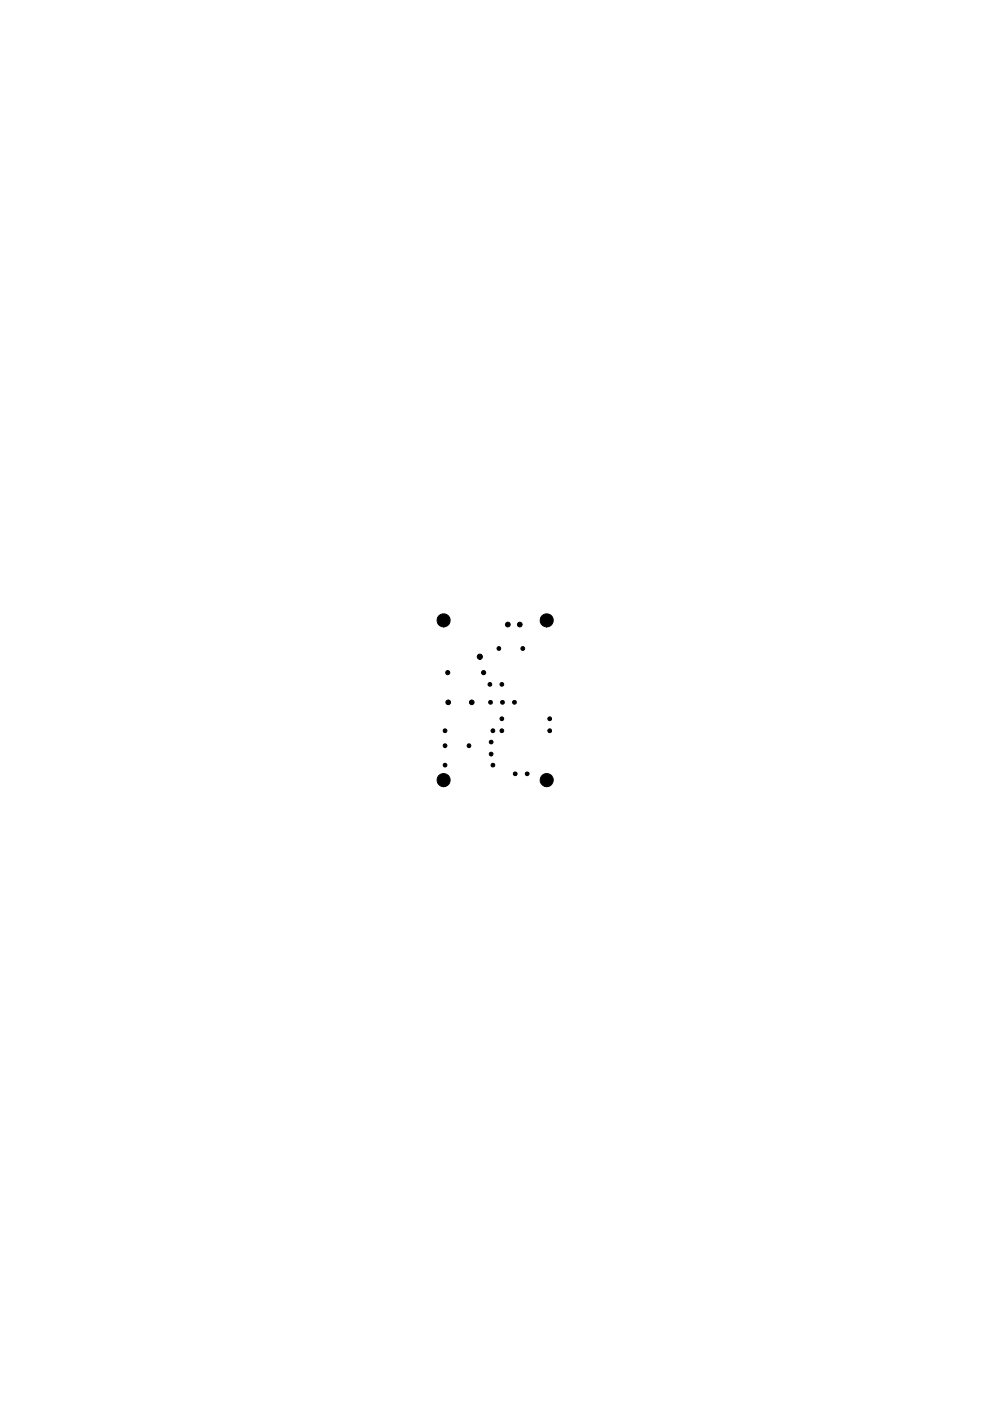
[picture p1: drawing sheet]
<svg xmlns="http://www.w3.org/2000/svg" width="210mm" height="297mm" viewBox="0 0 210 297" stroke-linecap="round" stroke-linejoin="round" font-family="sans-serif">
<g fill="#000" stroke="#000" stroke-width=".21">
<path d="M93 130.6a1.4 1.4 0 0 1 2.3 .4 1.4 1.4 0 0 1-1.2 1.9v-1.4v1.4a1.4 1.4 0 0 1-1.3-.8 1.4 1.4 0 0 1 .2-1.5z" fill-rule="evenodd"/>
<path d="M101.5 138.7a.56 .56 0 0 1 .8 .4 .56 .56 0 0 1-.6 .7v-.6v.6a.56 .56 0 0 1-.5-.4 .56 .56 0 0 1 .3-.7z" fill-rule="evenodd"/>
<path d="M114.9 130.6a1.4 1.4 0 0 1 2.3 .4 1.4 1.4 0 0 1-1.3 1.9v-1.4v1.4a1.4 1.4 0 0 1-1.3-.8 1.4 1.4 0 0 1 .3-1.5z" fill-rule="evenodd"/>
<path d="M93 164.4a1.4 1.4 0 0 1 2.3 .4 1.4 1.4 0 0 1-1.2 2v-1.4v1.4a1.4 1.4 0 0 1-1.3-.8 1.4 1.4 0 0 1 .2-1.6z" fill-rule="evenodd"/>
<path d="M103.8 159.6a.4 .4 0 0 1 .7 .1 .4 .4 0 0 1-.4 .6v-.4v.4l-.3-.3z" fill-rule="evenodd"/>
<path d="M114.9 164.4a1.4 1.4 0 0 1 2.3 .4 1.4 1.4 0 0 1-1.3 2v-1.4v1.4a1.4 1.4 0 0 1-1.3-.8 1.4 1.4 0 0 1 .3-1.6z" fill-rule="evenodd"/>
<circle cx="105.8" cy="137.5" r=".4"/>
<circle cx="107.7" cy="132.4" r=".51"/>
<circle cx="110.2" cy="132.4" r=".5"/>
<circle cx="110.8" cy="137.5" r=".4"/>
<circle cx="94.4" cy="158.1" r=".4"/>
<circle cx="94.4" cy="154.9" r=".4"/>
<circle cx="94.9" cy="142.6" r=".45"/>
<circle cx="95" cy="148.9" r=".5"/>
<circle cx="99.4" cy="158.1" r=".4"/>
<circle cx="100" cy="148.9" r=".5"/>
<circle cx="102.5" cy="142.6" r=".45"/>
<circle cx="103.9" cy="145.1" r=".4"/>
<circle cx="104" cy="148.9" r=".4"/>
<circle cx="104.1" cy="157.3" r=".4"/>
<circle cx="104.5" cy="154.9" r=".41"/>
<circle cx="106.4" cy="145.1" r=".4"/>
<circle cx="106.4" cy="154.9" r=".4"/>
<circle cx="106.4" cy="152.4" r=".4"/>
<circle cx="106.5" cy="148.9" r=".41"/>
<circle cx="109.1" cy="148.9" r=".41"/>
<circle cx="116.5" cy="154.9" r=".41"/>
<circle cx="116.5" cy="152.4" r=".41"/>
<circle cx="94.4" cy="162.2" r=".4"/>
<circle cx="104.5" cy="162.2" r=".4"/>
<circle cx="109.2" cy="164.1" r=".4"/>
<circle cx="111.8" cy="164.1" r=".4"/>
</g>
</svg>
